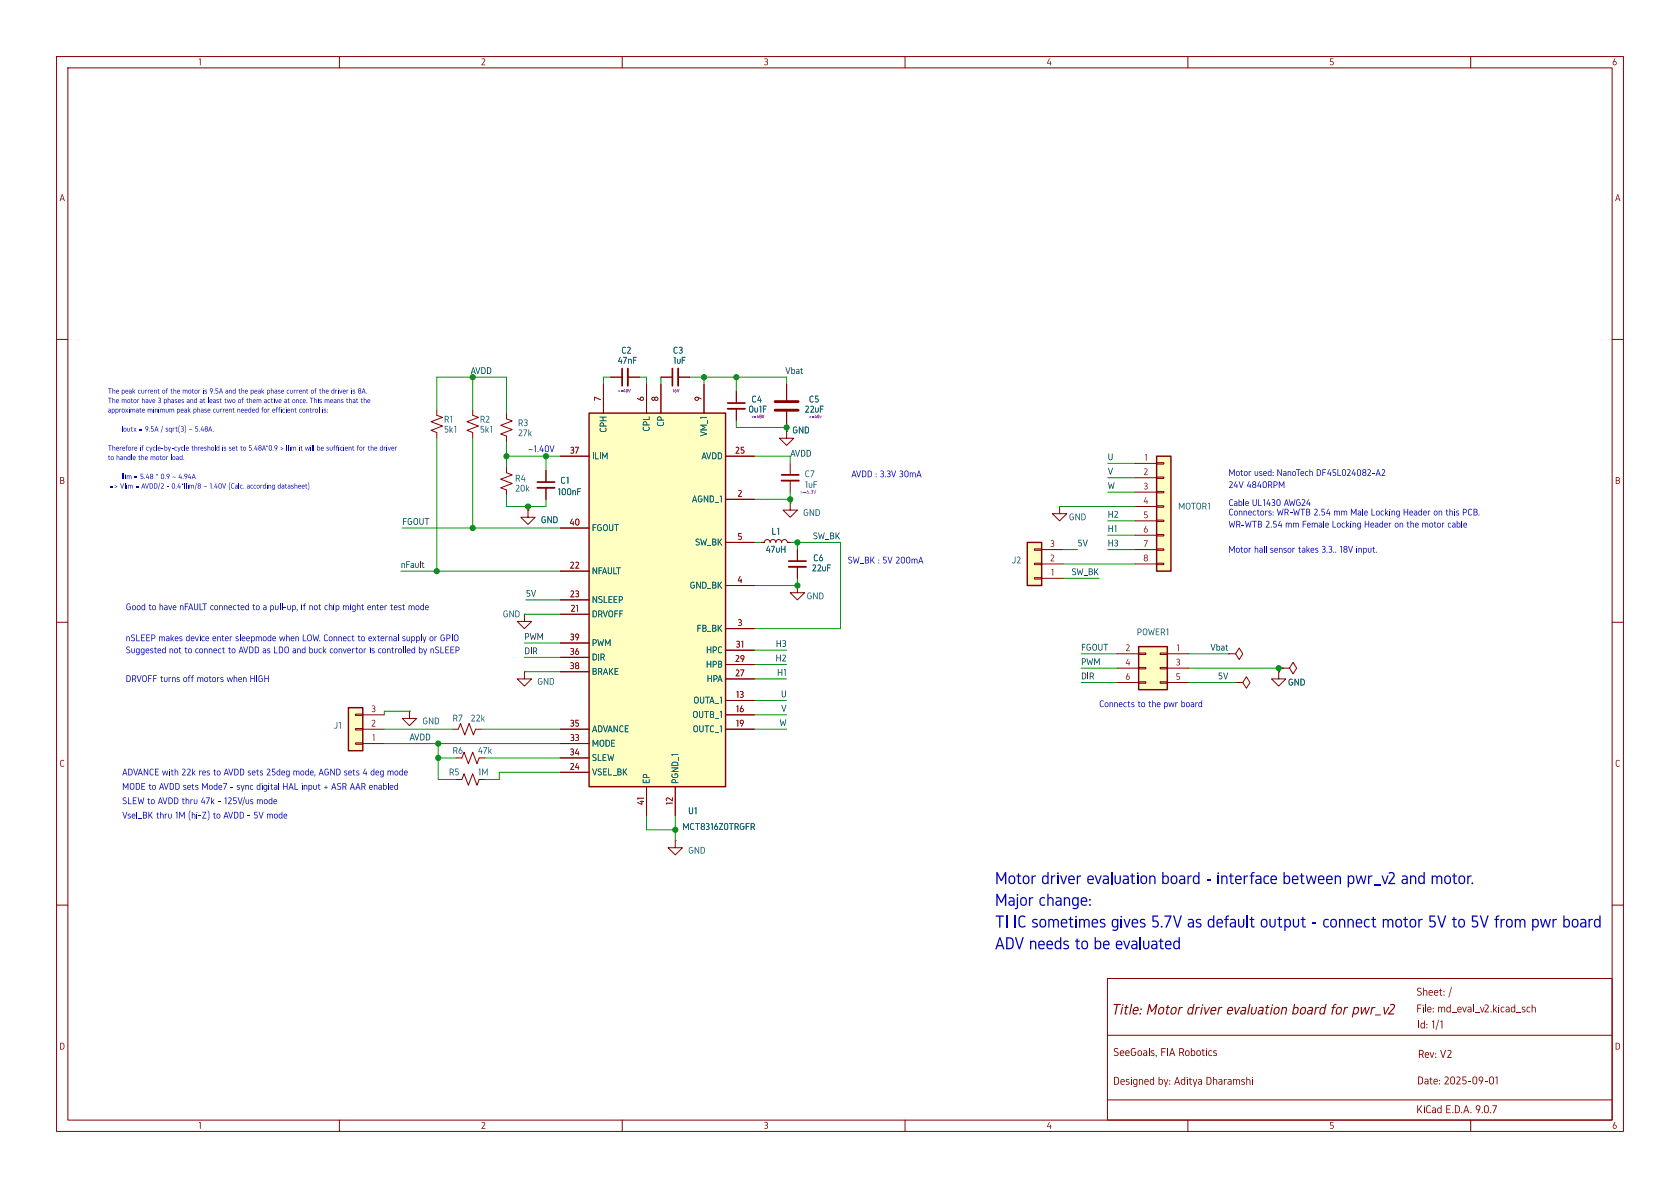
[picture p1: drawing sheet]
<svg xmlns="http://www.w3.org/2000/svg" width="297mm" height="210mm" viewBox="0 0 297 210" stroke-linecap="round" stroke-linejoin="round" font-family="sans-serif">
<defs><g id="words">
<g font-size="3.2" fill="#0000c2">
<text x="175.9" y="156.7">Motordriverevaluationboard- interfacebetweenpwr_v2andmotor.</text>
<text x="175.9" y="160.5">Majorchange:</text>
<text x="175.9" y="164.4">TIICsometimesgives5.7Vasdefaultoutput- connectmotor5Vto 5Vfrompwrboard</text>
<text x="175.9" y="168.2">ADVneedsto beevaluated</text>
</g>
<g font-size="2.8" fill="#840000">
<text x="196.4" y="180">Title:Motordriverevaluation</text>
<text x="228.2" y="180">boardforpwr_v2</text>
</g>
<g font-size="2.1" fill="#840000">
<text x="250.4" y="179.5">File:md_eval_v2.kicad_sch</text>
<text x="250.4" y="176.5">Sheet:/</text>
<text x="250.6" y="182.3">Id:1/1</text>
<text x="196.8" y="187.2">SeeGoals,</text>
<text x="205.1" y="187.2">FIARobotics</text>
<text x="250.7" y="187.5">Rev:V2</text>
<text x="196.8" y="192.3">Designedby:AdityaDharamshi</text>
<text x="250.4" y="197.3">KiCadE.D.A.9.0.7</text>
<text x="250.5" y="192.2">Date:2025-09-01</text>
</g>
<g font-size="1.8" fill="#840000">
<text x="35" y="12">1</text>
<text x="85" y="12">2</text>
<text x="135" y="12">3</text>
<text x="185" y="12">4</text>
<text x="235" y="12">5</text>
<text x="285" y="12">6</text>
<text x="10.5" y="36">A</text>
<text x="285.5" y="36">A</text>
<text x="10.5" y="86">B</text>
<text x="285.5" y="86">B</text>
<text x="10.5" y="136">C</text>
<text x="285.5" y="136">C</text>
<text x="10.5" y="186">D</text>
<text x="285.5" y="186">D</text>
<text x="35" y="200">1</text>
<text x="85" y="200">2</text>
<text x="135" y="200">3</text>
<text x="185" y="200">4</text>
<text x="235" y="200">5</text>
<text x="285" y="200">6</text>
</g>
<g font-size="1.8" fill="#006464">
<text x="109.2" y="64.7">47nF</text>
<text x="109.8" y="62.9">C2</text>
<text x="118.9" y="64.7">1uF</text>
<text x="119" y="62.9">C3</text>
<text x="132.8" y="71.6">C4</text>
<text x="143" y="71.6">C5</text>
<text x="78.5" y="75.1">R1</text>
<text x="78.5" y="76.9">5k1</text>
<text x="84.8" y="75.1">R2</text>
<text x="84.8" y="76.9">5k1</text>
<text x="91.6" y="75.8">R3</text>
<text x="91.6" y="77.5">27k</text>
<text x="107.6" y="76.5" transform="rotate(-90 107.6 76.5)">CPH</text>
<text x="115.3" y="76.3" transform="rotate(-90 115.3 76.3)">CPL</text>
<text x="117.8" y="75.4" transform="rotate(-90 117.8 75.4)">CP</text>
<text x="125.4" y="77.2" transform="rotate(-90 125.4 77.2)">VM_1</text>
<text x="132.3" y="73.3">0u1F</text>
<text x="140.1" y="77">GND</text>
<text x="142.2" y="73.3">22uF</text>
<text x="104.6" y="81.6">ILIM</text>
<text x="124" y="81.6">AVDD</text>
<text x="91.1" y="85.5">R4</text>
<text x="91.1" y="87.3">20k</text>
<text x="98.6" y="88">100nF</text>
<text x="99.1" y="85.9">C1</text>
<text x="122.3" y="89.2">AGND_1</text>
<text x="142.2" y="84.8">C7</text>
<text x="142.2" y="86.7">1uF</text>
<text x="104.6" y="94.3">FGOUT</text>
<text x="136.4" y="94.9">L1</text>
<text x="142" y="91.6">GND</text>
<text x="189" y="92.4">GND</text>
<text x="208.3" y="90.5">MOTOR1</text>
<text x="104.6" y="101.9">NFAULT</text>
<text x="122.9" y="96.8">SW_BK</text>
<text x="135.3" y="98.1">47uH</text>
<text x="143.5" y="101.4">22uF</text>
<text x="143.8" y="99.6">C6</text>
<text x="178.9" y="100">J2</text>
<text x="104.6" y="107">NSLEEP</text>
<text x="121.9" y="104.5">GND_BK</text>
<text x="142.6" y="106.4">GND</text>
<text x="88.9" y="109.5">GND</text>
<text x="104.6" y="109.5">DRVOFF</text>
<text x="123.2" y="112.1">FB_BK</text>
<text x="201" y="112.7">POWER1</text>
<text x="104.6" y="114.6">PWM</text>
<text x="104.6" y="117.2">DIR</text>
<text x="104.6" y="119.7">BRAKE</text>
<text x="124.8" y="118.4">HPB</text>
<text x="124.8" y="115.9">HPC</text>
<text x="95" y="121.5">GND</text>
<text x="122.6" y="124.8">OUTA_1</text>
<text x="125" y="121">HPA</text>
<text x="227.7" y="121.6">GND</text>
<text x="59" y="129.2">J1</text>
<text x="74.7" y="128.5">GND</text>
<text x="80" y="128">R7</text>
<text x="83.2" y="128">22k</text>
<text x="104.6" y="129.9">ADVANCE</text>
<text x="122.4" y="127.3">OUTB_1</text>
<text x="122.5" y="129.9">OUTC_1</text>
<text x="79.4" y="137.5">R5</text>
<text x="80" y="133.7">R6</text>
<text x="84.5" y="133.7">47k</text>
<text x="84.5" y="137.5">1M</text>
<text x="104.6" y="132.4">MODE</text>
<text x="104.6" y="134.9">SLEW</text>
<text x="104.6" y="137.5">VSEL_BK</text>
<text x="115.3" y="138.6" transform="rotate(-90 115.3 138.6)">EP</text>
<text x="120.3" y="138.6" transform="rotate(-90 120.3 138.6)">PGND_1</text>
<text x="120.6" y="147.1">MCT8316Z0TRGFR</text>
<text x="121.7" y="144.3">U1</text>
<text x="121.7" y="151.3">GND</text>
</g>
<g font-size="1.8" fill="#0f0f0f">
<text x="83.2" y="66.3">AVDD</text>
<text x="138.8" y="66.3">Vbat</text>
<text x="139.7" y="80.9">AVDD</text>
<text x="195.8" y="81.6">U</text>
<text x="195.8" y="86.6">W</text>
<text x="195.8" y="84.1">V</text>
<text x="71.1" y="93">FGOUT</text>
<text x="143.7" y="95.5">SW_BK</text>
<text x="195.8" y="91.7">H2</text>
<text x="195.8" y="94.3">H1</text>
<text x="70.9" y="100.6">nFault</text>
<text x="189.4" y="101.9">SW_BK</text>
<text x="190.5" y="96.8">5V</text>
<text x="195.8" y="96.8">H3</text>
<text x="93" y="105.7">5V</text>
<text x="92.7" y="113.3">PWM</text>
<text x="92.7" y="115.9">DIR</text>
<text x="137.1" y="117.1">H2</text>
<text x="137.2" y="114.6">H3</text>
<text x="137.4" y="119.7">H1</text>
<text x="191.1" y="117.8">PWM</text>
<text x="191.1" y="115.2">FGOUT</text>
<text x="214" y="115.2">Vbat</text>
<text x="138.1" y="123.5">U</text>
<text x="191.1" y="120.3">DIR</text>
<text x="215.3" y="120.3">5V</text>
<text x="72.4" y="131.1">AVDD</text>
<text x="137.8" y="128.6">W</text>
<text x="138.1" y="126">V</text>
</g>
<g font-size="1.8" fill="#a90000">
<text x="106.4" y="70.9" transform="rotate(-90 106.4 70.9)">7</text>
<text x="114" y="70.9" transform="rotate(-90 114 70.9)">6</text>
<text x="116.6" y="70.9" transform="rotate(-90 116.6 70.9)">8</text>
<text x="124.2" y="70.9" transform="rotate(-90 124.2 70.9)">9</text>
<text x="100.8" y="80.4">37</text>
<text x="129.9" y="80.4">25</text>
<text x="202.2" y="81.7">1</text>
<text x="130.4" y="88">2</text>
<text x="202.1" y="89.3">4</text>
<text x="202.1" y="84.2">2</text>
<text x="202.1" y="86.7">3</text>
<text x="95.6" y="92.9">GND 40</text>
<text x="130.4" y="95.6">5</text>
<text x="202.1" y="94.4">6</text>
<text x="202.1" y="91.8">5</text>
<text x="100.7" y="100.7">22</text>
<text x="185.6" y="99.4">2</text>
<text x="185.6" y="96.9">3</text>
<text x="185.7" y="102">1</text>
<text x="202.1" y="99.4">8</text>
<text x="202.1" y="96.9">7</text>
<text x="100.7" y="105.8">23</text>
<text x="130.3" y="103.3">4</text>
<text x="100.7" y="113.4">39</text>
<text x="100.8" y="108.3">21</text>
<text x="130.4" y="110.9">3</text>
<text x="100.7" y="118.5">38</text>
<text x="100.7" y="116">36</text>
<text x="129.9" y="117.2">29</text>
<text x="129.9" y="119.8">27</text>
<text x="130.1" y="114.7">31</text>
<text x="198.9" y="117.9">4</text>
<text x="198.9" y="115.3">2</text>
<text x="207.9" y="117.9">3</text>
<text x="208" y="115.3">1</text>
<text x="130.1" y="123.6">13</text>
<text x="198.9" y="120.4">6</text>
<text x="207.8" y="120.4">5</text>
<text x="65.6" y="128.7">2</text>
<text x="65.6" y="126.1">3</text>
<text x="65.7" y="131.2">1</text>
<text x="100.7" y="128.7">35</text>
<text x="100.8" y="131.2">33</text>
<text x="130" y="126.1">16</text>
<text x="130" y="128.7">19</text>
<text x="100.7" y="133.7">34</text>
<text x="100.7" y="136.3">24</text>
<text x="114" y="142.4" transform="rotate(-90 114 142.4)">41</text>
<text x="119.1" y="142.4" transform="rotate(-90 119.1 142.4)">12</text>
</g>
<g font-size="1.8" fill="#0000c2">
<text x="93.3" y="80.1">~1.40V</text>
<text x="150.5" y="84.6">AVDD: 3.3V30mA</text>
<text x="217.2" y="89.7">CableUL1430AWG24</text>
<text x="217.2" y="84.4">Motorused:NanoTech</text>
<text x="217.2" y="86.5">24V4840RPM</text>
<text x="232.7" y="84.4">DF45L024082-A2</text>
<text x="217.2" y="91.3">Connectors:</text>
<text x="217.2" y="93.5">WR-WTB</text>
<text x="223.7" y="93.5">2.54mmFemaleLockingHeaderonthemotorcable</text>
<text x="225.7" y="91.3">WR-WTB</text>
<text x="232.2" y="91.3">2.54mmMaleLockingHeaderonthisPCB.</text>
<text x="149.9" y="99.8">SW_BK5V200mA</text>
<text x="155.2" y="99.8">:</text>
<text x="217.2" y="97.9">Motorhallsensortakes3.3..18Vinput.</text>
<text x="22.2" y="113.6">nSLEEP</text>
<text x="22.2" y="108.1">Goodto havenFAULT</text>
<text x="28" y="113.6">makesdeviceentersleepmode</text>
<text x="37.1" y="108.1">connectedto apull-up,if notchipmightentertest mode</text>
<text x="49.3" y="113.6">whenLOW.Connecto externalsupplyor GPIO</text>
<text x="22.2" y="115.7">Suggested</text>
<text x="29.9" y="115.7">notto connecto AVDDasLDOandbuckconvertoriscontrolledbynSLEEP</text>
<text x="22.2" y="120.8">DRVOFF</text>
<text x="28.3" y="120.8">turnsoff motorswhenHIGH</text>
<text x="194.3" y="125.2">Connectsto thepwrboard</text>
<text x="21.6" y="137.3">ADVANCE</text>
<text x="28.6" y="137.3">with22kresto AVDDsets25degmode,AGNDsets4 degmode</text>
<text x="21.6" y="142.4">SLEWto AVDDthru47k- 125V/usmode</text>
<text x="21.6" y="139.8">MODEto AVDDsetsMode7- syncdigitalHALinput+ ASRAARenabled</text>
<text x="21.6" y="144.9">Vsel_BK</text>
<text x="27.6" y="144.9">thru1M(hi-Z)to AVDD- 5Vmode</text>
</g>
<g font-size="1.4" fill="#0000c2">
<text x="19" y="69.7">Thepeakcurrentof themotoris9.5Aandthepeakphasecurrentof thedriveris8A.</text>
<text x="19" y="71.4">Themotorhave3 phasesandat leasttwo of themactiveat once.Thismeansthat the</text>
<text x="19" y="73.1">approximate</text>
<text x="24.5" y="76.5">= 9.5A/ sqrt(3)~ 5.48A.</text>
<text x="26" y="73.1">minimumpeakphasecurrentneededfor efficientcontrolis:</text>
<text x="19" y="79.8">Thereforeif cycle-by-cycle</text>
<text x="19" y="81.5">to handlethemotorload.</text>
<text x="33.8" y="79.8">thresholdissetto 5.48A*0.9&gt; Ilimit willbesufficientfor thedriver</text>
<text x="19.4" y="86.5">=&gt;Vlim= AVDD/2- 0.4*Ilim/8~ 1.40V(Calc.accordingdatasheet)</text>
<text x="23.7" y="84.9">= 5.48* 0.9~ 4.94A</text>
</g>
<text font-size="1.1" fill="#840084" x="141.4" y="87.6">&gt;=6.3V</text>
<g font-size=".9" fill="#840084">
<text x="109.2" y="69.6">&gt;=48V</text>
<text x="118.9" y="69.6">16V</text>
<text x="132.8" y="74.1">&gt;=48V</text>
<text x="143" y="74.1">&gt;=48v</text>
</g>
</g></defs>
<g fill="none" stroke="#840000" stroke-width=".18">
<path d="M10 10h277v190h-277zM12 12h273v186h-273zM60 10v2M110 10v2M160 10v2M210 10v2M260 10v2M10 60h2M139.1 76.2v1.3h1.2l-1.2 1.2-1.3-1.2h1.3M139.1 76.2h.1M139.1 67.9v2.8M139.1 72.8v2.8"/>
<path d="M285 60h2M96.5 83.2v2M96.5 86.2v2.1M139.7 81.9v2M139.7 85v2M10 110h2M285 110h2M72.4 125.7v1.3h1.3l-1.3 1.3-1.3-1.3h1.3M72.4 125.7h.1M10 160h2M195.8 173h89.2v25h-89.2zM285 160h2"/>
<path d="M60 198v2M110 198v2M160 198v2M195.8 194.4h89.1M195.8 183h89.1M210 198v2M260 198v2"/>
</g>
<path d="M95 85.2h3M138.2 83.9h3" fill="none" stroke="#840000" stroke-width=".3"/>
<path d="M95 86.2h3M138.2 85h3" fill="none" stroke="#840000" stroke-width=".33"/>
<path d="M137 71h4.1M137 72.5h4.1" fill="none" stroke="#840000" stroke-width=".51"/>
<path d="M61.6 125.1h2.5v7.6h-2.5z" fill="#ffffc2"/>
<path d="M61.6 125.1h2.5v7.6h-2.5z" fill="none" stroke="#840000" stroke-width=".25"/>
<g fill="none" stroke="#840000" stroke-width=".18">
<path d="M77.2 72.4v1l1 .4-2 .7 2 .8-2 .8 1 .4v1M83.6 72.4v1l1 .4-2.1 .7 2.1 .8-2.1 .8 1.1 .4v1M93.3 90.2v1.2h1.3l-1.3 1.3-1.2-1.3h1.2M93.3 90.2h.1M134.6 95.9h.5l.2-.4 .3-.1 .4 .1 .1 .4 .2-.4 .3-.1 .4 .1 .2 .4 .1-.4 .4-.1 .3 .1 .2 .4 .1-.4 .4-.1 .3 .1 .2 .4h.5M139.7 88.9v1.3h1.3l-1.3 1.2-1.3-1.2h1.3M139.7 88.9h.1M141 97.2v2M187.3 89.5v1.3h-1.2l1.2 1.3 1.3-1.3h-1.3M187.3 89.5h.1M141 103.5v1.3h-1.3l1.3 1.2 1.2-1.2h-1.2M141 103.5h.1"/>
<path d="M141 100.2v2M62.9 131.3h1.2v.3h-1.2zM62.9 128.8h1.2v.2h-1.2zM62.9 126.2h1.2v.3h-1.2zM64.1 131.4h3.8M64.1 128.9h3.8M64.1 126.4h3.8"/>
</g>
<path d="M139.4 99.2h3.1" fill="none" stroke="#840000" stroke-width=".3"/>
<path d="M139.4 100.2h3.1" fill="none" stroke="#840000" stroke-width=".33"/>
<path d="M181.6 95.9h2.5v7.6h-2.5z" fill="#ffffc2"/>
<path d="M181.6 95.9h2.5v7.6h-2.5z" fill="none" stroke="#840000" stroke-width=".25"/>
<path d="M89.5 73v1l1.1 .4-2.1 .8 2.1 .7-2.1 .8 1 .4v1M107.9 66.7h2.1M111 66.7h2M116.8 66.7h2.1M119.9 66.7h2M89.5 82.6v1l1.1 .3-2.1 .8 2.1 .8-2.1 .7 1 .4v1M182.9 99.6h1.2v.2h-1.2zM182.9 97h1.2v.3h-1.2zM184.1 99.7h3.9M184.1 97.2h3.9M182.9 102.1h1.2v.3h-1.2zM184.1 102.2h3.9" fill="none" stroke="#840000" stroke-width=".18"/>
<path d="M110 65.2v3M118.9 65.2v3" fill="none" stroke="#840000" stroke-width=".3"/>
<path d="M111 65.2v3M119.9 65.2v3" fill="none" stroke="#840000" stroke-width=".33"/>
<path d="M204.5 80.6h2.5v20.4h-2.5z" fill="#ffffc2"/>
<path d="M204.5 80.6h2.5v20.4h-2.5z" fill="none" stroke="#840000" stroke-width=".25"/>
<g fill="none" stroke="#840000" stroke-width=".18">
<path d="M200.7 81.9h3.8M200.7 84.5h3.8M200.7 87h3.8M200.7 89.5h3.8M200.7 92.1h3.8M200.7 94.6h3.8M200.7 97.2h3.8M200.7 99.7h3.8M204.5 81.8h1.2v.2h-1.2zM204.5 84.3h1.2v.3h-1.2zM204.5 86.9h1.2v.2h-1.2zM204.5 89.4h1.2v.3h-1.2z"/>
<path d="M204.5 91.9h1.2v.3h-1.2zM204.5 94.5h1.2v.2h-1.2zM204.5 97h1.2v.3h-1.2zM204.5 99.6h1.2v.2h-1.2z"/>
</g>
<path d="M201.3 114.3h5.1v7.6h-5.1z" fill="#ffffc2"/>
<path d="M201.3 114.3h5.1v7.6h-5.1z" fill="none" stroke="#840000" stroke-width=".25"/>
<g fill="none" stroke="#840000" stroke-width=".18">
<path d="M130.2 69.2v2M130.2 72.3v2M197.5 115.6h3.8M197.5 118.1h3.8M201.3 115.4h1.3v.3h-1.3zM201.3 118h1.3v.2h-1.3zM205.1 115.4h1.3v.3h-1.3zM205.1 118h1.3v.2h-1.3zM206.4 115.6h3.8M206.4 118.1h3.8M217.2 115.6h1.2l.7 1 .6-1-.6-1-.7 1M226.1 118.7v1.3h-1.3l1.3 1.3 1.2-1.3h-1.2"/>
<path d="M226.1 118.7h.1M226.7 118.1h1.3l.6 1 .6-1-.6-1-.6 1M226.7 118.1h.1M80 128.9h1l.4-1 .8 2 .7-2 .8 2 .4-1h1M81.7 134l.3-1 .8 2 .8-2 .7 2 .4-1M197.5 120.7h3.8M201.3 120.5h1.3v.3h-1.3zM205.1 120.5h1.3v.3h-1.3zM206.4 120.7h3.8M218.4 120.7h1.3l.6 1 .7-1-.7-1.1-.6 1.1M218.4 120.7h.1"/>
</g>
<path d="M128.7 71.2h3" fill="none" stroke="#840000" stroke-width=".3"/>
<path d="M128.7 72.3h3" fill="none" stroke="#840000" stroke-width=".33"/>
<path d="M104.1 73h24.2v66.1h-24.2z" fill="#ffffc2"/>
<path d="M104.1 73h24.2v66.1h-24.2z" fill="none" stroke="#840000" stroke-width=".25"/>
<g fill="none" stroke="#840000" stroke-width=".18">
<path d="M106.7 67.9v5.1M114.3 67.9v5.1M116.8 67.9v5.1M124.5 67.9v5.1M99.1 80.6h5M99.1 93.3h5M128.3 80.6h5M128.3 88.3h5M128.3 95.9h5M92.7 118.7v1.3h1.3l-1.3 1.3-1.3-1.3h1.3M92.7 118.7h.1M92.7 108.6v1.3h1.3l-1.3 1.2-1.3-1.2h1.3"/>
<path d="M99.1 101h5M99.1 106h5M99.1 108.6h5M99.1 113.7h5M99.1 116.2h5M99.1 118.7h5M128.3 103.5h5M128.3 111.1h5M128.3 114.9h5M128.3 117.5h5M81.7 137.8l.3-1 .8 2 .8-2 .7 2 .4-1M99.1 128.9h5"/>
<path d="M99.1 131.4h5M99.1 134h5M99.1 136.5h5M114.3 139.1v5M119.4 139.1v5M128.3 128.9h5M128.3 120h5M128.3 123.8h5M128.3 126.4h5M119.4 148.6v1.3h1.2l-1.2 1.2-1.3-1.2h1.3M119.4 148.6h.1"/>
</g>
<g fill="none" stroke="#009600" stroke-width=".18">
<path d="M77.2 72.4v-5.7h12.3v6.3M77.2 77.5v23.5M83.6 66.7v5.7M83.6 77.5v15.8M89.5 78.1v4.5M107.9 66.7h-1.2v1.2M113 66.7h1.3v1.2M116.8 66.7v1.2M121.9 66.7h17.2v1.2M124.5 66.7v1.2M130.2 74.3v1.3h8.9v.6M130.2 66.7v2.5"/>
<path d="M71.1 93.3h28M89.5 87.6v1.9h7v-1.2M89.5 80.6h7v2.6M93.3 89.5v.7M133.3 80.6h6.4v1.3M133.3 95.9h1.3M133.3 88.3h6.4M139.7 87v1.9M139.7 95.9h8.9v15.2h-15.3M141 95.9v1.3M187.3 89.5h13.4M188 99.7h12.7"/>
<path d="M188 97.2h2.5M195.8 81.9h4.9M195.8 84.5h4.9M195.8 87h4.9M195.8 92.1h4.9M195.8 97.2h4.9M195.8 94.6h4.9M70.9 101h28.2M92.7 108.6h6.4M92.7 118.7h6.4M92.7 116.2h6.4M92.7 113.7h6.4"/>
<path d="M93 106h6.1M133.3 114.9h5.8M133.3 117.5h5.8M141 102.2v1.3h-7.7M188 102.2h6.3M191.1 115.6h6.4M191.1 118.1h6.4M210.2 115.6h7M210.2 118.1h16.5M226.1 118.1v.6M67.9 128.9h12.1M67.9 131.4h31.2"/>
<path d="M72.4 125.7h-4.5v.7M77.5 134h3.1M77.5 131.4v6.4h3.1M85.1 128.9h14M85.7 134h13.4M99.1 136.5h-10.8v1.3h-2.6M133.3 128.9h5.8M133.3 126.4h5.8M133.3 123.8h5.8M133.3 120h5.8M191.1 120.7h6.4M210.2 120.7h8.2"/>
<path d="M114.3 144.1v2.6h5.1M119.4 144.1v4.5"/>
</g>
<g fill="#0000c2">
<path d="M21.6 75.4h.1v.9h-.1z"/>
<path d="M21.9 75.7a.3 .3 0 0 1 .4 0 .3 .3 0 0 1 .1 .4l-.1 .1a.22 .22 0 0 1-.3 .1 .22 .22 0 0 1-.1-.3 .2 .2 0 0 0 .3 .2 .2 .2 0 0 0 .1-.3 .18 .18 0 0 0-.3-.2 .18 .18 0 0 0-.1 .3h-.1z"/>
<path d="M22.5 75.6h.1v.4a.16 .16 0 0 0 .1 .2 .16 .16 0 0 0 .2-.2v-.4h.1v.4a.25 .25 0 0 1-.3 .3 .25 .25 0 0 1-.2-.3z"/>
<path d="M23.2 75.5l.3 .1-.2 .1v.4l.2 .1-.1 .1-.2-.1v-.5h-.1z"/>
<path d="M23.6 75.6l.3 .3 .2-.3-.2 .4 .2 .3-.2-.3-.3 .3 .2-.3z"/>
<path d="M21.6 83.8h.1v.9h-.1z"/>
<path d="M21.9 83.8h.1v.9h-.1z"/>
<path d="M22.1 84h.1v.7h-.1z"/>
<path d="M22.4 84l.4 .1a.23 .23 0 0 1 .3-.1 .23 .23 0 0 1 .1 .3v.4h-.1v-.5l-.2-.1v.6h-.1v-.5l-.2-.1-.1 .6h-.1z"/>
<circle cx="22.2" cy="83.9" r=".07"/>
</g>
<g fill="none" stroke="#840000" stroke-width=".18">
<path d="M106.7 67.9v5.1M107.9 66.7h2.1M111 66.7h2M114.3 67.9v5.1M116.8 66.7h2.1M116.8 67.9v5.1M119.9 66.7h2M124.5 67.9v5.1M130.2 69.2v2M130.2 72.3v2M139.1 76.2h.1M139.1 67.9v2.8"/>
<path d="M139.1 72.8v2.8M93.3 90.2h.1M96.5 83.2v2M96.5 86.2v2.1M99.1 80.6h5M99.1 93.3h5M128.3 95.9h5M128.3 80.6h5M128.3 88.3h5M134.6 95.9h.5M139.2 95.9h.5M141 97.2v2"/>
<path d="M99.1 101h5M99.1 106h5M99.1 108.6h5M99.1 113.7h5M99.1 116.2h5M99.1 118.7h5M128.3 103.5h5M128.3 111.1h5M128.3 114.9h5M128.3 117.5h5M141 100.2v2M226.1 118.7h.1"/>
<path d="M226.7 118.1h.1M99.1 128.9h5M99.1 131.4h5M99.1 134h5M99.1 136.5h5M114.3 139.1v5M119.4 139.1v5M128.3 128.9h5M128.3 120h5M128.3 123.8h5M128.3 126.4h5"/>
</g>
<g fill="#009600" stroke="#009600" stroke-width=".18">
<circle cx="77.2" cy="101" r=".46"/>
<circle cx="77.5" cy="131.4" r=".46"/>
<circle cx="83.6" cy="66.7" r=".46"/>
<circle cx="77.5" cy="134" r=".46"/>
<circle cx="141" cy="95.9" r=".46"/>
<circle cx="139.1" cy="75.6" r=".46"/>
<circle cx="139.7" cy="88.3" r=".46"/>
<circle cx="130.2" cy="66.7" r=".46"/>
<circle cx="93.3" cy="89.5" r=".46"/>
<circle cx="96.5" cy="80.6" r=".46"/>
<circle cx="89.5" cy="80.6" r=".46"/>
<circle cx="124.5" cy="66.7" r=".46"/>
<circle cx="83.6" cy="93.3" r=".46"/>
<circle cx="226.1" cy="118.1" r=".46"/>
<circle cx="119.4" cy="146.7" r=".46"/>
<circle cx="141" cy="103.5" r=".46"/>
</g>
<use href="#words"/>
</svg>
